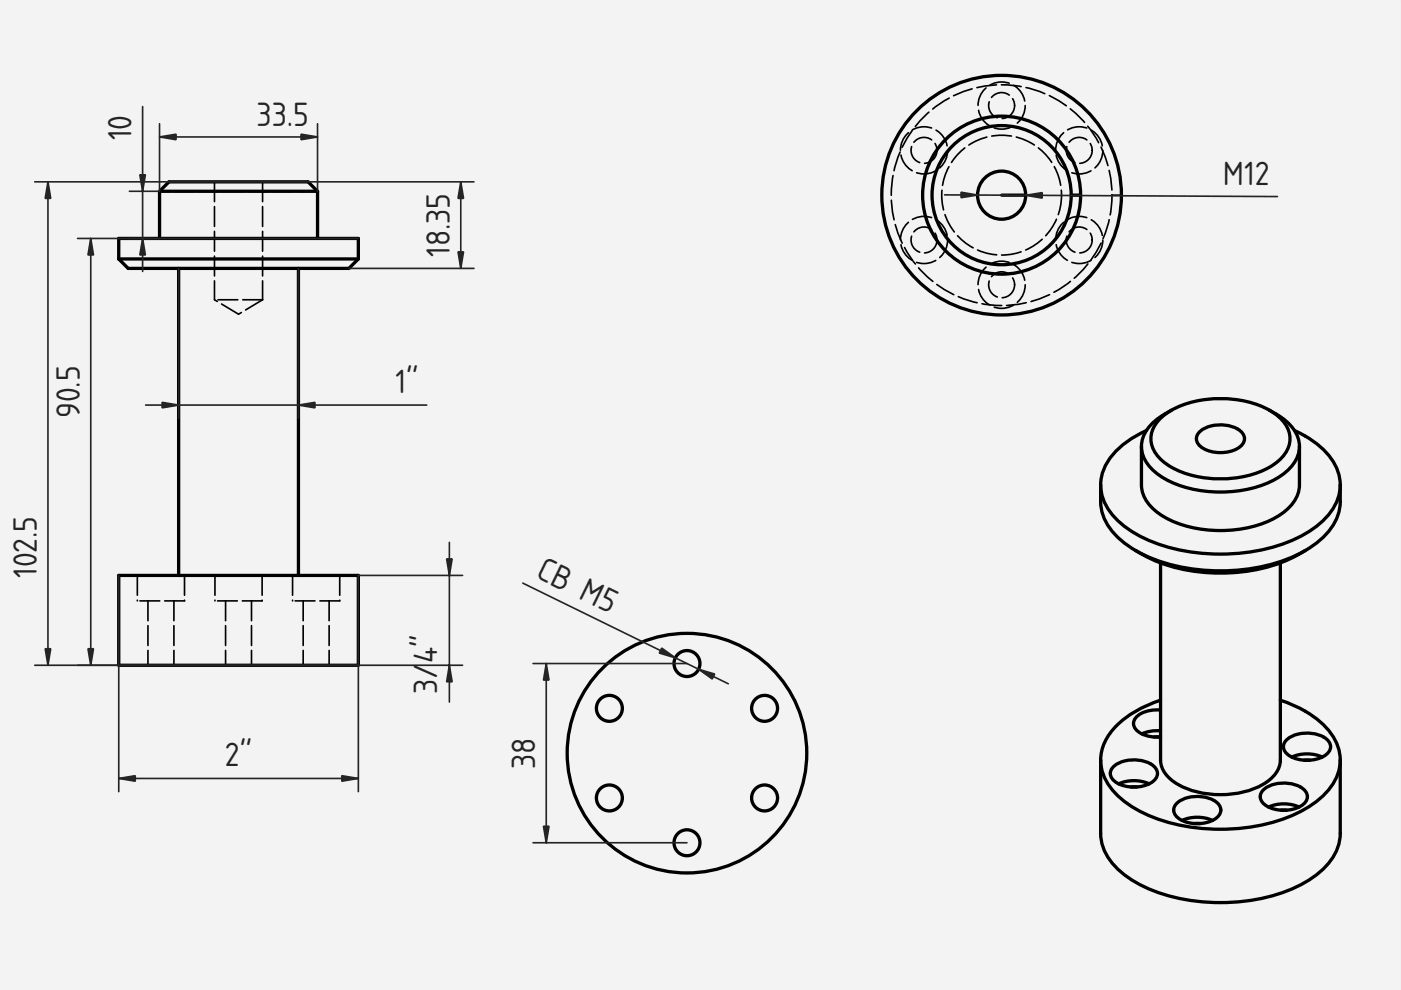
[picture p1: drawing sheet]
<svg xmlns="http://www.w3.org/2000/svg" width="297mm" height="210mm" viewBox="0 0 297 210" stroke-linecap="round" stroke-linejoin="round" font-family="sans-serif">
<defs><g id="words">
<g font-size="6.7" fill="#212529">
<text x="27.9" y="29.8" transform="rotate(-90 27.9 29.8)">10</text>
<text x="54.4" y="26.7">33.5</text>
<text x="259.3" y="39.3">M12</text>
<text x="95.4" y="54.6" transform="rotate(-90 95.4 54.6)">18.35</text>
<text x="83.8" y="83.3">1&quot;</text>
<text x="16.9" y="88.7" transform="rotate(-90 16.9 88.7)">90.5</text>
<text x="7.8" y="122.6" transform="rotate(-90 7.8 122.6)">102.5</text>
<text x="113.4" y="122.3" transform="rotate(26 113.4 122.3)">CB M5</text>
<text x="92.7" y="140.6" transform="rotate(-90 92.7 140.6)">4&quot;</text>
<text x="92.7" y="147.2" transform="rotate(-90 92.7 147.2)">3/</text>
<text x="47.7" y="162.5">2&quot;</text>
<text x="113.5" y="163" transform="rotate(-90 113.5 163)">38</text>
</g>
</g></defs>
<path d="M0 0h297v210h-297z" fill-rule="evenodd" fill="#f1f3f5"/>
<path d="M0 0h297v210h-297zM0 0v210h297v-210z" fill="#000"/>
<g fill="#f1f3f5">
<path d="M201.1 29a16.7 16.7 0 0 1 18-3 16.7 16.7 0 0 1 10 15.4h-2a14.8 14.8 0 0 1-21.7 13 14.8 14.8 0 0 1-1.3-25.3 14.8 14.8 0 0 1 22.9 10.8l.1 1.5h2a16.8 16.8 0 0 1-23.5 15.3 16.8 16.8 0 0 1-4.5-27.7z" fill-rule="evenodd"/>
<path d="M208.5 38.1a5.1 5.1 0 0 1 5.6-1.5 5.1 5.1 0 0 1 3.4 4.8h-5.1h5.1a5.1 5.1 0 0 1-6.9 4.8 5.1 5.1 0 0 1-2.1-8.1z" fill-rule="evenodd"/>
<circle cx="212.4" cy="41.4" r="25.4"/>
<circle cx="212.4" cy="41.4" r="16.8"/>
<circle cx="212.4" cy="41.4" r="14.8"/>
<circle cx="212.4" cy="41.4" r="5.1"/>
</g>
<g fill="none" stroke="#000" stroke-width=".7">
<path d="M212.4 41.4h5.1M227.1 41.4h2"/>
<circle cx="212.4" cy="41.4" r="25.4"/>
<circle cx="212.4" cy="41.4" r="16.8"/>
<circle cx="212.4" cy="41.4" r="14.8"/>
<circle cx="212.4" cy="41.4" r="5.1"/>
</g>
<g fill="none" stroke="#000" stroke-width=".35" stroke-dasharray="4.2 1">
<path d="M235.8 41.4h2"/>
<circle cx="195.9" cy="31.9" r="5"/>
<circle cx="195.9" cy="31.9" r="2.75"/>
<circle cx="212.4" cy="22.4" r="5"/>
<circle cx="212.4" cy="22.4" r="2.75"/>
<circle cx="228.8" cy="31.9" r="5"/>
<circle cx="228.8" cy="31.9" r="2.75"/>
<circle cx="195.9" cy="50.9" r="5"/>
<circle cx="195.9" cy="50.9" r="2.75"/>
<circle cx="212.4" cy="41.4" r="25.4"/>
<circle cx="212.4" cy="41.4" r="23.4"/>
<circle cx="212.4" cy="41.4" r="16.8"/>
<circle cx="212.4" cy="41.4" r="12.7"/>
<circle cx="212.4" cy="41.4" r="5.1"/>
<circle cx="228.8" cy="50.9" r="5"/>
<circle cx="228.8" cy="50.9" r="2.75"/>
<circle cx="212.4" cy="60.4" r="5"/>
<circle cx="212.4" cy="60.4" r="2.75"/>
</g>
<path d="M200.3 41.3l70.5 .4" fill="none" stroke="#212529" stroke-width=".35"/>
<g fill="#212529" stroke="#212529" stroke-width=".35">
<path d="M217.5 41.4l3.5-.6v1.2z"/>
<path d="M203.8 40.8l3.5 .6-3.5 .5z"/>
</g>
<g fill="#f1f3f5">
<circle cx="145.6" cy="159.7" r="25.4"/>
<circle cx="162.1" cy="150.2" r="2.75"/>
<circle cx="129.2" cy="169.2" r="2.75"/>
<circle cx="129.2" cy="150.2" r="2.75"/>
<circle cx="145.7" cy="140.7" r="2.75"/>
<circle cx="145.7" cy="178.7" r="2.75"/>
<circle cx="162.1" cy="169.2" r="2.75"/>
</g>
<g fill="none" stroke="#000" stroke-width=".7">
<circle cx="129.2" cy="150.2" r="2.75"/>
<circle cx="145.6" cy="159.7" r="25.4"/>
<circle cx="145.7" cy="140.7" r="2.75"/>
<circle cx="162.1" cy="150.2" r="2.75"/>
<circle cx="129.2" cy="169.2" r="2.75"/>
<circle cx="145.7" cy="178.7" r="2.75"/>
<circle cx="162.1" cy="169.2" r="2.75"/>
</g>
<path d="M110.8 123.6l43.6 21.4M113 140.7h32.7M115.8 140.7v38M113 178.7h32.7" fill="none" stroke="#212529" stroke-width=".35"/>
<g fill="#212529" stroke="#212529" stroke-width=".35">
<path d="M115.2 175.2h1.2l-.6 3.5z"/>
<path d="M115.8 140.7l.6 3.5h-1.2z"/>
<path d="M140.3 137.4l2.9 2.1-3.4-1z"/>
<path d="M148.1 141.9l3.4 1-.5 1.1z"/>
</g>
<g fill="#f1f3f5">
<path d="M33.8 40.6l2-2h29.5l2 2v10h8.7v4.3l-2 2h-10.7v65.1h12.7v19.1h-50.8v-19.1h12.7v-65.1h-10.7l-2-2v-4.3h8.6z" fill-rule="evenodd"/>
<path d="M37.9 56.9h25.4v65.1h-25.4z" fill-rule="evenodd"/>
<path d="M25.2 122h50.8v19.1h-50.8z" fill-rule="evenodd"/>
<path d="M33.8 40.6h33.5v10h-33.5z" fill-rule="evenodd"/>
<path d="M25.2 50.6h50.8v4.3h-50.8z" fill-rule="evenodd"/>
<path d="M25.2 54.9h50.8l-2 2h-46.8z" fill-rule="evenodd"/>
<path d="M33.8 40.6l2-2h29.5l2 2z" fill-rule="evenodd"/>
</g>
<path d="M25.2 54.9l2 2h46.8l2-2M25.2 54.9h50.8M25.2 54.9v-4.3h50.8v4.3M33.8 40.6h33.5M33.8 40.6l2-2h29.5l2 2M33.8 40.6v10M37.9 56.9v65.1M63.3 56.9v65.1M67.3 40.6v10M25.2 122h50.8v19.1h-50.8z" fill="none" stroke="#000" stroke-width=".7"/>
<g fill="none" stroke="#000" stroke-width=".35" stroke-dasharray="4.2 1">
<path d="M45.5 38.6v25M55.7 38.6v25M65.3 38.6h-29.5M67.3 40.6h-33.5M74 56.9h-46.8M76 54.9h-50.8M76 50.6h-50.8M50.6 66.6l-5.1-3M55.7 63.6h-10.2M55.7 63.6l-5.1 3M29.1 122v5.4M31.4 127.4v13.7"/>
<path d="M36.9 127.4v13.7M39.1 122v5.4M39.1 127.4h-10M45.6 122v5.4M47.8 127.4v13.7M53.3 127.4v13.7M55.6 122v5.4M55.6 127.4h-10M62 122v5.4M64.3 127.4v13.7M69.8 127.4v13.7M72 122v5.4"/>
<path d="M72 127.4h-10M76 122h-50.8M76 141.1h-50.8"/>
</g>
<g fill="none" stroke="#212529" stroke-width=".35">
<path d="M7.4 38.6h93.1M10.2 38.6v102.5M30.2 22.6v35M33.8 29h33.5M33.8 26.2v14.4h-6.4M67.3 26.2v14.4M97.7 38.6v18.3M16.4 50.6h59.6M19.2 50.6v90.5M37.9 56.9v31.8M63.3 56.9v31.8M74 56.9h26.5"/>
<path d="M30.9 85.9h59.6M95.3 115v33.9M25.2 122v45.8M98.1 122h-22.1v45.8M7.4 141.1h90.7M25.2 165h50.8"/>
</g>
<g fill="#212529" stroke="#212529" stroke-width=".35">
<path d="M19.2 50.6l.6 3.5h-1.1z"/>
<path d="M18.7 137.6h1.1l-.6 3.5z"/>
<path d="M10.2 38.6l.6 3.5h-1.2z"/>
<path d="M9.6 137.6h1.2l-.6 3.5z"/>
<path d="M63.3 85.9l3.5-.6v1.2z"/>
<path d="M34.4 85.3l3.5 .6-3.5 .6z"/>
<path d="M97.7 38.6l.6 3.5h-1.2z"/>
<path d="M97.1 53.4h1.2l-.6 3.5z"/>
<path d="M94.7 118.5h1.2l-.6 3.5z"/>
<path d="M95.3 141.1l.6 3.5h-1.2z"/>
<path d="M25.2 165l3.5-.5v1.1z"/>
<path d="M72.5 164.5l3.5 .5-3.5 .6z"/>
<path d="M63.8 28.5l3.5 .5-3.5 .6z"/>
<path d="M33.8 29l3.5-.5v1.1z"/>
<path d="M29.7 37.1h1.1l-.6 3.5z"/>
<path d="M30.2 50.6l.6 3.5h-1.1z"/>
</g>
<g fill="#f1f3f5">
<path d="M237.2 95.1a21.5 21.5 0 0 1 5.9-3.8 12.9 12.9 0 0 1 5.2-4.3 7.2 7.2 0 0 0-4.3 6.5 7.6 7.6 0 0 0 4.3 5.5 23 23 0 0 0 20.9 0 7.2 7.2 0 0 0 4.3-6.5 7.6 7.6 0 0 0-4.3-5.5 12.9 12.9 0 0 1 5.3 4.3 19.2 19.2 0 0 1 8.3 6.8 9.3 9.3 0 0 1 1.4 4.7 14 14 0 0 1-.9 7.4 16.6 16.6 0 0 1-8 7.4l-3.8 1.7v29.2l.7 .2a22.1 22.1 0 0 1 10 6.8 9.6 9.6 0 0 1 2 5.7v15.5a11.9 11.9 0 0 1-6 9.5 35.8 35.8 0 0 1-21.8 5.1 32.4 32.4 0 0 1-18.4-6.1 11.3 11.3 0 0 1-4.6-8.5v-15.5a11 11 0 0 1 4.4-8.3 25.1 25.1 0 0 1 8.3-4.4v-29.2l-.6-.2a29 29 0 0 1-9.5-6.2 10.1 10.1 0 0 1-2.6-6.5 13.7 13.7 0 0 1 .9-7.6 13 13 0 0 1 2.9-3.7z" fill-rule="evenodd"/>
<path d="M246.1 119.3a38.4 38.4 0 0 0 25.4 0v41.9a6.1 6.1 0 0 1-3.2 4.8 19.5 19.5 0 0 1-19 0 6.1 6.1 0 0 1-3.2-4.8z" fill-rule="evenodd"/>
<path d="M233.4 161.2a11.9 11.9 0 0 0 5.9 9.4 35.8 35.8 0 0 0 21.8 5.2 32.4 32.4 0 0 0 18.4-6.2 11.3 11.3 0 0 0 4.7-8.4v15.5a11.9 11.9 0 0 1-6 9.5 35.8 35.8 0 0 1-21.8 5.1 32.4 32.4 0 0 1-18.4-6.1 11.3 11.3 0 0 1-4.6-8.5z" fill-rule="evenodd"/>
<path d="M236.8 153.8a23.3 23.3 0 0 1 9.3-5.3v2a6.4 6.4 0 0 0-5.3 1.7 2.02 2.02 0 0 0 .8 3.1 7.7 7.7 0 0 0 4.5 1v4.9a6.1 6.1 0 0 0 3.2 4.8 19.5 19.5 0 0 0 19 0 6.1 6.1 0 0 0 3.2-4.8v-12.7l.7 .2a22.1 22.1 0 0 1 10 6.8 9.2 9.2 0 0 1-.5 11.9 23.7 23.7 0 0 1-12.1 7 41.1 41.1 0 0 1-27.2-2 15.6 15.6 0 0 1-8.6-8.6 9.6 9.6 0 0 1 3-10z" fill-rule="evenodd"/>
<path d="M237.2 95.1a21.5 21.5 0 0 1 5.9-3.8l-.6 1.1-.5 1.7v8.7a7.9 7.9 0 0 0 4.3 6.5 25.8 25.8 0 0 0 24.9 0 8.2 8.2 0 0 0 4.3-6.5v-8.7l-.5-1.7-.5-1.1a19.2 19.2 0 0 1 8.3 6.8 9.1 9.1 0 0 1-1.1 11 23.7 23.7 0 0 1-12.1 7 41.1 41.1 0 0 1-27.2-2.1 15.6 15.6 0 0 1-8.6-8.5 9.9 9.9 0 0 1 3.4-10.4z" fill-rule="evenodd"/>
<path d="M242 94.7a7.9 7.9 0 0 0 4.3 6.4 25.8 25.8 0 0 0 24.9 0 8.2 8.2 0 0 0 4.3-6.4v8.1a7.9 7.9 0 0 1-4.3 6.5 25.8 25.8 0 0 1-24.9 0 8.2 8.2 0 0 1-4.3-6.5z" fill-rule="evenodd"/>
<path d="M233.4 102.8a11.9 11.9 0 0 0 5.9 9.5 35.8 35.8 0 0 0 21.8 5.1 32.4 32.4 0 0 0 18.4-6.1 11.3 11.3 0 0 0 4.7-8.5 14 14 0 0 1-.9 7.4 17.7 17.7 0 0 1-9.9 8.2 40.9 40.9 0 0 1-31-.8 15.8 15.8 0 0 1-8.5-8.4 15.2 15.2 0 0 1-.5-6.4z" fill-rule="evenodd"/>
<path d="M244.4 89.7l1.8-1.4 2.1-1.3a7.2 7.2 0 0 0-4.3 6.5 7.6 7.6 0 0 0 4.3 5.5 23 23 0 0 0 20.9 0 7.2 7.2 0 0 0 4.3-6.5 7.6 7.6 0 0 0-4.3-5.5 11.4 11.4 0 0 1 5.8 5.4 6.2 6.2 0 0 1-1.8 7.1 21.1 21.1 0 0 1-14.4 4.8 21.1 21.1 0 0 1-14.5-4.8 6.4 6.4 0 0 1 .1-9.8z" fill-rule="evenodd"/>
<path d="M254.3 91.6a7.3 7.3 0 0 1 8.9 0 2.09 2.09 0 0 1-.8 3.5 7.7 7.7 0 0 1-7.9-.4 1.96 1.96 0 0 1-.2-3.1z" fill-rule="evenodd"/>
<path d="M267.8 167.5a7.1 7.1 0 0 1 8.9 .1 2.02 2.02 0 0 1-.8 3.2 7.5 7.5 0 0 1-7.9-.3 1.93 1.93 0 0 1-.2-3z" fill-rule="evenodd"/>
<path d="M249.5 170.4a7.1 7.1 0 0 1 8.8 0 2.02 2.02 0 0 1-.7 3.3 7.5 7.5 0 0 1-7.9-.4 1.93 1.93 0 0 1-.2-2.9z" fill-rule="evenodd"/>
<path d="M236 162.6a7.1 7.1 0 0 1 8.9 .1 2.02 2.02 0 0 1-.7 3.2 7.5 7.5 0 0 1-8-.3 1.93 1.93 0 0 1-.2-3z" fill-rule="evenodd"/>
<path d="M272.7 156.9a7.1 7.1 0 0 1 8.9 .1 2.02 2.02 0 0 1-.7 3.2 7.5 7.5 0 0 1-8-.3 1.93 1.93 0 0 1-.2-3z" fill-rule="evenodd"/>
<path d="M267.8 167.5a7.1 7.1 0 0 1 8.9 .1 2.02 2.02 0 0 1-.8 3.2l-.5 .3a8 8 0 0 0-6.4 0 2.2 2.2 0 0 1-1.2-3.6z" fill-rule="evenodd"/>
<path d="M236 162.6a7.1 7.1 0 0 1 8.9 .1 2.02 2.02 0 0 1-.7 3.2l-.6 .3a8 8 0 0 0-6.4 0 2.2 2.2 0 0 1-1.2-3.6z" fill-rule="evenodd"/>
<path d="M249.5 170.4a7.1 7.1 0 0 1 8.8 0 2.02 2.02 0 0 1-.7 3.3l-.5 .3a8 8 0 0 0-6.5 0 2.2 2.2 0 0 1-1.1-3.6z" fill-rule="evenodd"/>
<path d="M272.7 156.9a7.1 7.1 0 0 1 8.9 .1 2.02 2.02 0 0 1-.7 3.2l-.6 .3a8 8 0 0 0-6.4 0 2.2 2.2 0 0 1-1.2-3.6z" fill-rule="evenodd"/>
<path d="M241.1 151.8a6.8 6.8 0 0 1 5-1.3v4.5h-1.9l-2.1 .6a2.22 2.22 0 0 1-1.3-3.4z" fill-rule="evenodd"/>
<path d="M240.8 116.7a39.1 39.1 0 0 0 25.1 3.8 32.6 32.6 0 0 0 10.8-3.8 36.1 36.1 0 0 1-31.2 2.4l-2.3-1z" fill-rule="evenodd"/>
<path d="M250.6 174a8 8 0 0 1 6.5 0 8.8 8.8 0 0 1-6.5 0z" fill-rule="evenodd"/>
<path d="M269 171.1a8 8 0 0 1 6.4 0 8.8 8.8 0 0 1-6.4 0z" fill-rule="evenodd"/>
<path d="M273.9 160.5a8 8 0 0 1 6.4 0 8.8 8.8 0 0 1-6.4 0z" fill-rule="evenodd"/>
<path d="M237.2 166.2a8 8 0 0 1 6.4 0 8.8 8.8 0 0 1-6.4 0z" fill-rule="evenodd"/>
<path d="M242.1 155.6l2.1-.6h1.9l-.1 1.3a8 8 0 0 1-3.9-.7z" fill-rule="evenodd"/>
<path d="M239.8 166.9h1.2z" fill-rule="evenodd"/>
<path d="M271.6 171.8h1.2z" fill-rule="evenodd"/>
<path d="M276.5 161.2h1.2z" fill-rule="evenodd"/>
<path d="M244.7 156.3h1.3z" fill-rule="evenodd"/>
<path d="M253.2 174.6h1.3z" fill-rule="evenodd"/>
</g>
<g fill="none" stroke="#000" stroke-width=".7">
<path d="M242 94.7v8.1a7.9 7.9 0 0 0 4.3 6.5 25.8 25.8 0 0 0 24.9 0 8.2 8.2 0 0 0 4.3-6.5v-8.1M242 94.7a7.9 7.9 0 0 0 4.3 6.4 25.8 25.8 0 0 0 24.9 0 8.2 8.2 0 0 0 4.3-6.4M243.1 91.3a16.4 16.4 0 0 0-9.2 8.5l-.5 2v1M248.3 87a11.5 11.5 0 0 0-5.8 5.4l-.5 2.3M248.3 87a23 23 0 0 1 20.9 0M248.3 87a7.2 7.2 0 0 0-4.3 6.5 7.6 7.6 0 0 0 4.3 5.5 23 23 0 0 0 20.9 0 7.2 7.2 0 0 0 4.3-6.5 7.6 7.6 0 0 0-4.3-5.5M254.3 91.6a7.3 7.3 0 0 1 8.9 0 2.09 2.09 0 0 1-.8 3.5 7.7 7.7 0 0 1-7.9-.4 1.96 1.96 0 0 1-.2-3.1zM269.2 87a11.5 11.5 0 0 1 5.8 5.4l.5 2.3M274.5 91.3a19.2 19.2 0 0 1 8.3 6.8 9.3 9.3 0 0 1 1.4 4.7M233.4 102.8a14 14 0 0 0 .8 7.4 15.6 15.6 0 0 0 6.6 6.5M233.4 102.8a11.9 11.9 0 0 0 5.9 9.5 35.8 35.8 0 0 0 21.8 5.1 32.4 32.4 0 0 0 18.4-6.1 11.3 11.3 0 0 0 4.7-8.5M240.8 116.7a35.3 35.3 0 0 0 23.9 4.4 30.7 30.7 0 0 0 12-4.4"/>
<path d="M240.8 116.7a39.1 39.1 0 0 0 25.1 3.8 32.6 32.6 0 0 0 10.8-3.8M246.1 119.3v41.9a6.1 6.1 0 0 0 3.2 4.8 19.5 19.5 0 0 0 19 0 6.1 6.1 0 0 0 3.2-4.8v-41.9M284.2 102.8a14 14 0 0 1-.9 7.4 15.6 15.6 0 0 1-6.6 6.5M244.7 156.3h1.3M246.1 148.5a21.5 21.5 0 0 0-11 7.3 9.6 9.6 0 0 0-1.7 5.4M246.1 150.5a6.4 6.4 0 0 0-5.3 1.7 2.01 2.01 0 0 0 .7 3.1 7.3 7.3 0 0 0 4.6 1M246.1 155l-2.4 .1-1.6 .5M271.5 148.5l.7 .2a22.1 22.1 0 0 1 10 6.8 9.6 9.6 0 0 1 2 5.7M272.7 156.9a7.1 7.1 0 0 1 8.9 .1 2.04 2.04 0 0 1-1 3.4 7.6 7.6 0 0 1-7.6-.5 1.92 1.92 0 0 1-.3-3zM233.4 161.2a11.9 11.9 0 0 0 5.9 9.4 35.8 35.8 0 0 0 21.8 5.2 32.4 32.4 0 0 0 18.4-6.2 11.3 11.3 0 0 0 4.7-8.4M233.4 161.2v15.5a11.9 11.9 0 0 0 5.9 9.5 35.8 35.8 0 0 0 21.8 5.1 32.4 32.4 0 0 0 18.4-6.1 11.3 11.3 0 0 0 4.7-8.5v-15.5M236 162.6a7.1 7.1 0 0 1 8.9 .1 2.04 2.04 0 0 1-1 3.3 7.6 7.6 0 0 1-7.6-.4 1.92 1.92 0 0 1-.3-3z"/>
<path d="M237.2 166.2a8 8 0 0 1 6.4 0M239.8 166.9h1.2M249.5 170.4a7.1 7.1 0 0 1 8.8 0 2.04 2.04 0 0 1-.9 3.4 7.6 7.6 0 0 1-7.7-.4 1.92 1.92 0 0 1-.2-3zM250.6 174a8 8 0 0 1 6.5 0M253.2 174.6h1.3M267.8 167.5a7.1 7.1 0 0 1 8.9 .1 2.04 2.04 0 0 1-1 3.4 7.6 7.6 0 0 1-7.7-.5 1.92 1.92 0 0 1-.2-3zM269 171.1a8 8 0 0 1 6.4 0M271.6 171.8h1.2M273.9 160.5a8 8 0 0 1 6.4 0M276.5 161.2h1.2"/>
</g>
<use href="#words"/>
</svg>
